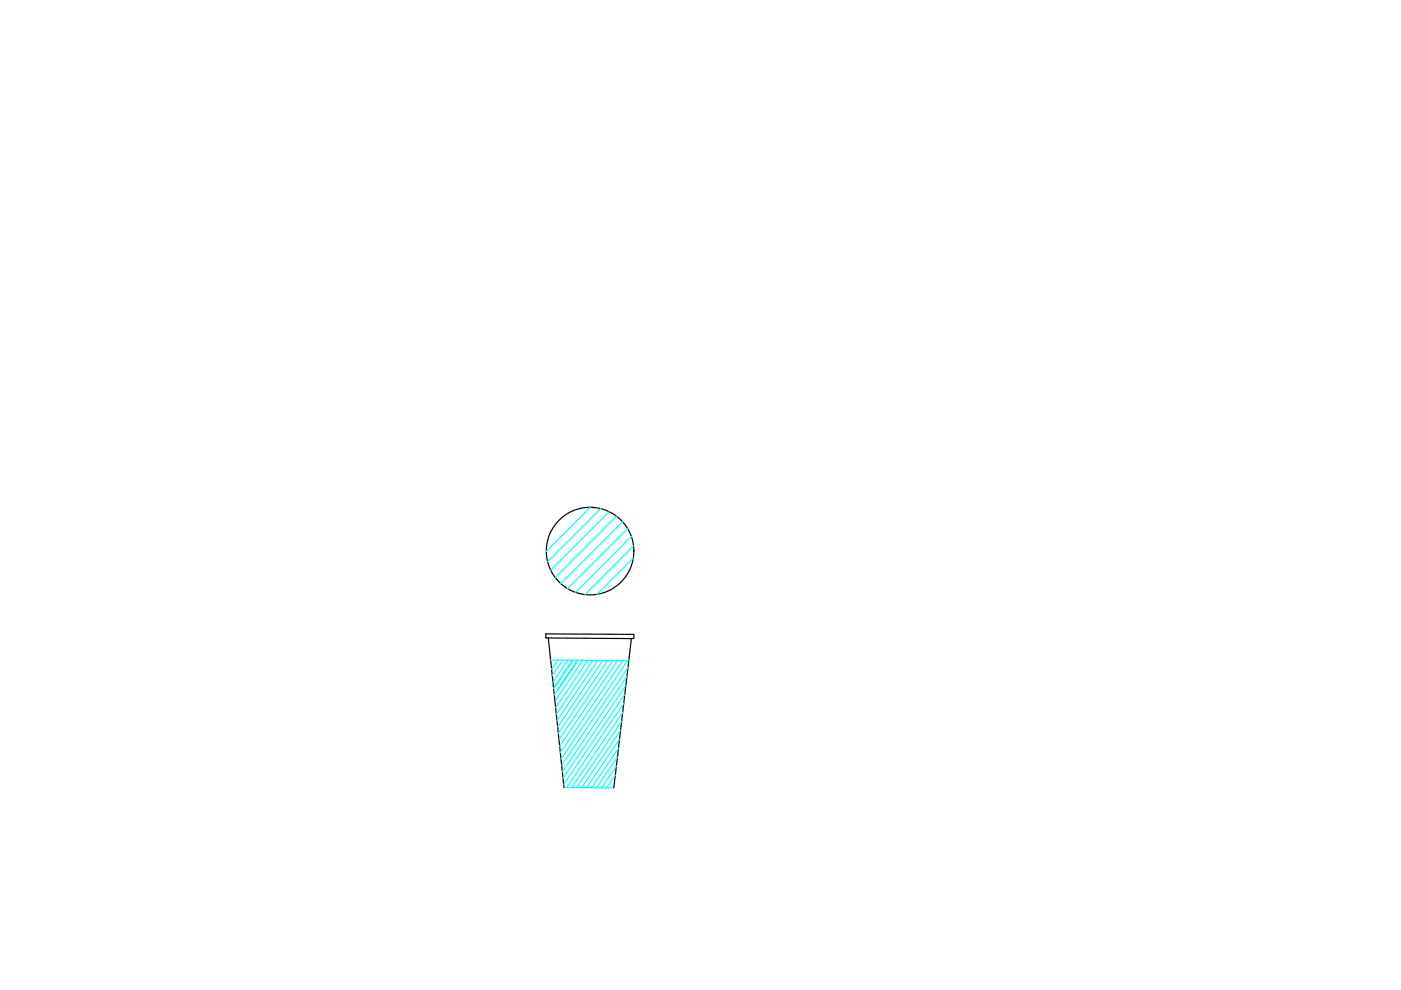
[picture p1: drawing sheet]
<svg xmlns="http://www.w3.org/2000/svg" width="297mm" height="210mm" viewBox="0 0 297 210" stroke-linecap="round" stroke-linejoin="round" font-family="sans-serif">
<!-- layer: 0 -->
<g fill="none" stroke="#0ff" stroke-width=".25">
<path d="M125.1 107.6l-9.2 9.3M127.3 107.8l-11.2 11.3M129.2 108.5l-12.4 12.4M130.7 109.4l-13 13M132 110.6l-13.1 13.1M133.1 112.1l-12.8 12.7M133.9 113.8l-11.9 11.8M134.3 118.3l-7.7 7.7M134.3 115.8l-10.3 10.3M116.7 139.9l16.6 .2M118.3 139.9l-1.3 2M119.3 140l-2.2 3.2"/>
<path d="M120.4 140l-3.2 4.6M121.4 140l-4 6M122.5 140l-5 7.3M123.6 140l-5.8 8.5M117.4 146l4-6-4 6M122.2 140.5l-4.1 6M124.6 140l-6.8 10M125.7 140l-7.8 11.4M126.7 140l-8.6 12.8M127.8 140l-9.6 14.1M128.8 140l-10.4 15.5M129.9 140.1l-11.4 16.7"/>
<path d="M130.9 140.1l-12.2 18.1M131.1 158.6l-5.7 8.4M131.3 156.7l-6.9 10.3M131.6 154.8l-8.3 12.2M131.8 152.9l-9.5 14.1M132 140.1l-13.2 19.5M132 151l-10.8 16M132.2 149.1l-12 17.7M132.4 147.4l-12.9 19M132.7 145.3l-13.3 19.7M132.9 143.4l-13.7 20.2M133.1 140.1l-14.2 20.8"/>
<path d="M133.1 141.6l-14 20.7M119.6 167h10.5M130.5 164.3l-1.9 2.7M130.7 162.4l-3.1 4.6M130.9 160.5l-4.4 6.5"/>
</g>
<g fill="none" stroke="#000" stroke-width=".25">
<path d="M116.3 135.3l17.6 .1-3.8 31.6M116.3 135.3h-.6v-.9l18.7 .1v.9h-.5M116.3 135.3l3.3 31.7"/>
<circle cx="125.1" cy="116.8" r="9.3"/>
</g>
</svg>
